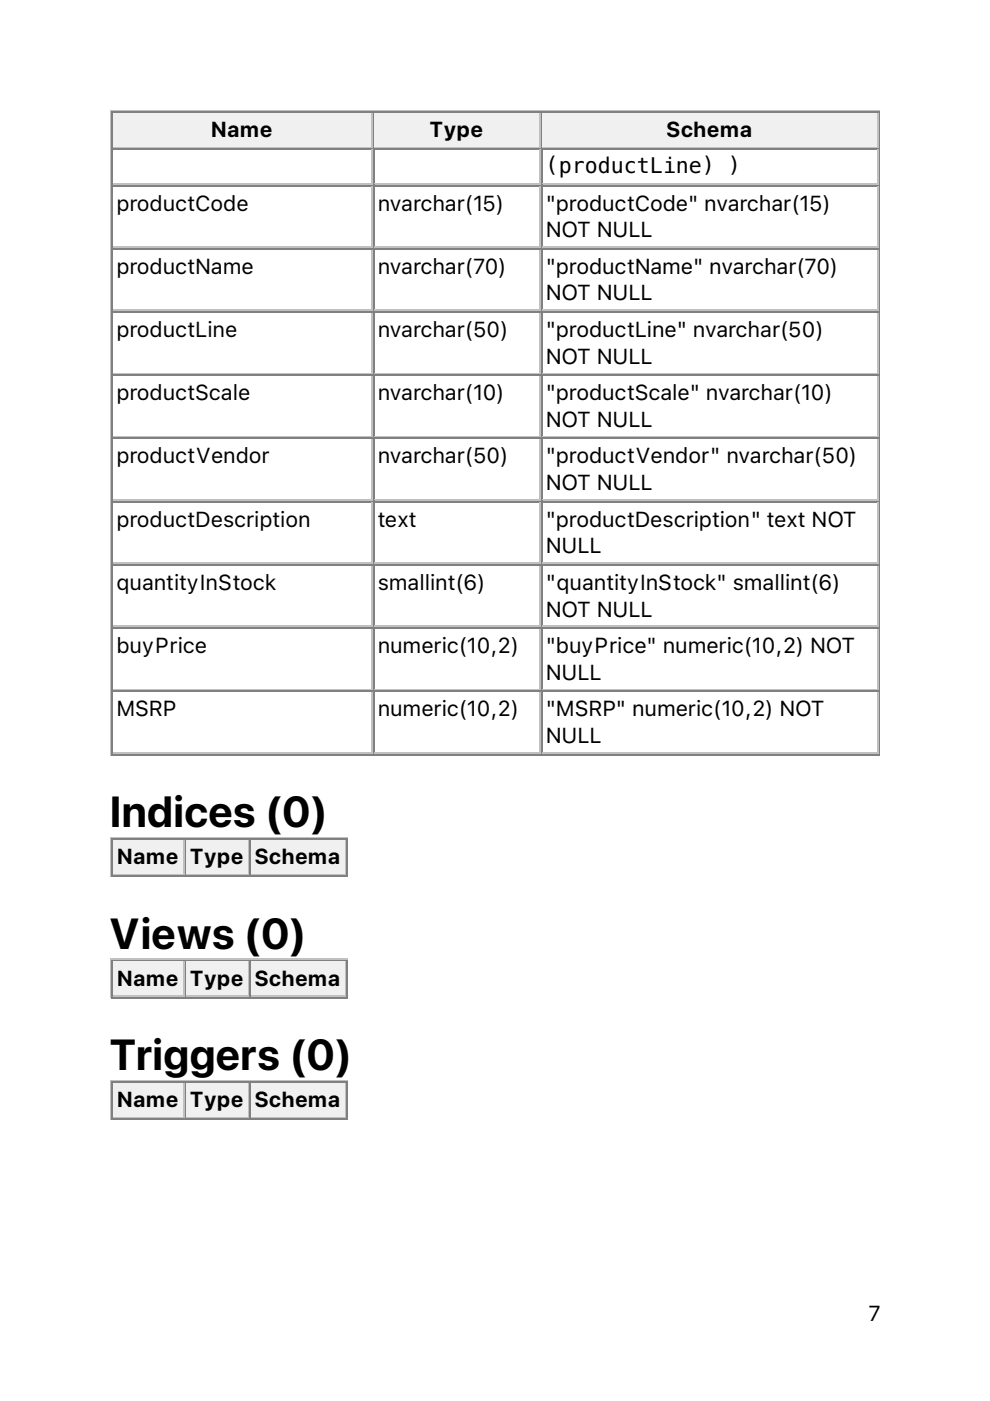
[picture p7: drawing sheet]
<svg xmlns="http://www.w3.org/2000/svg" width="210mm" height="297mm" viewBox="0 0 210 297" stroke-linecap="round" stroke-linejoin="round" font-family="sans-serif">
<defs><g id="words">
<g font-size="9.2">
<text x="23.3" y="175.4">Indices (0)</text>
<text x="23.3" y="201.1">Views (0)</text>
<text x="23.3" y="226.9">Triggers (0)</text>
</g>
<g font-size="4.6">
<text x="44.8" y="29.1">Name</text>
<text x="91.1" y="29.1">Type</text>
<text x="141.3" y="29.1">Schema</text>
<text x="115.7" y="36.7">(productLine) )</text>
<text x="24.7" y="44.6">productCode</text>
<text x="80.1" y="44.6">nvarchar(15)</text>
<text x="115.7" y="44.6">&quot;productCode&quot; nvarchar(15)</text>
<text x="115.7" y="50.3">NOT NULL</text>
<text x="24.7" y="58.1">productName</text>
<text x="80.1" y="58.1">nvarchar(70)</text>
<text x="115.7" y="58.1">&quot;productName&quot; nvarchar(70)</text>
<text x="115.7" y="63.7">NOT NULL</text>
<text x="24.7" y="71.5">productLine</text>
<text x="80.1" y="71.5">nvarchar(50)</text>
<text x="115.7" y="71.5">&quot;productLine&quot; nvarchar(50)</text>
<text x="115.7" y="77.1">NOT NULL</text>
<text x="24.7" y="84.9">productScale</text>
<text x="80.1" y="84.9">nvarchar(10)</text>
<text x="115.7" y="84.9">&quot;productScale&quot; nvarchar(10)</text>
<text x="115.7" y="90.5">NOT NULL</text>
<text x="24.7" y="98.3">productVendor</text>
<text x="80.1" y="98.3">nvarchar(50)</text>
<text x="115.7" y="98.3">&quot;productVendor&quot; nvarchar(50)</text>
<text x="115.7" y="103.9">NOT NULL</text>
<text x="24.7" y="111.7">productDescription</text>
<text x="80.1" y="111.7">text</text>
<text x="115.7" y="111.7">&quot;productDescription&quot; text NOT</text>
<text x="115.7" y="117.3">NULL</text>
<text x="24.7" y="125.1">quantityInStock</text>
<text x="80.1" y="125.1">smallint(6)</text>
<text x="115.7" y="125.1">&quot;quantityInStock&quot; smallint(6)</text>
<text x="115.7" y="130.7">NOT NULL</text>
<text x="24.7" y="138.5">buyPrice</text>
<text x="80.1" y="138.5">numeric(10,2)</text>
<text x="115.7" y="138.5">&quot;buyPrice&quot; numeric(10,2) NOT</text>
<text x="115.7" y="144.1">NULL</text>
<text x="24.7" y="151.9">MSRP</text>
<text x="80.1" y="151.9">numeric(10,2)</text>
<text x="115.7" y="151.9">&quot;MSRP&quot; numeric(10,2) NOT</text>
<text x="115.7" y="157.5">NULL</text>
<text x="24.8" y="183.3">Name</text>
<text x="40.3" y="183.3">Type</text>
<text x="54" y="183.3">Schema</text>
<text x="24.8" y="209">Name</text>
<text x="40.3" y="209">Type</text>
<text x="54" y="209">Schema</text>
<text x="24.8" y="234.8">Name</text>
<text x="40.3" y="234.8">Type</text>
<text x="54" y="234.8">Schema</text>
<text x="184.1" y="280.1">7</text>
</g>
</g></defs>
<path d="M23.5 23.3v136.9M23.6 23.5h163M24 31.2h55M78.8 24v7" fill="none" stroke="#c0c0c0" stroke-width=".35"/>
<path d="M23.8 23.6v7.8M24 23.8h55M186.4 23.6v136.2M23.6 160h163" fill="none" stroke="#808080" stroke-width=".35"/>
<g fill="#f0f0f0">
<path d="M24 24h54.7v7h-54.7z"/>
<path d="M44.4 24.7h13.8v5.6h-13.8z"/>
</g>
<path d="M79.2 23.6v7.8M79.4 23.8h35.3" fill="none" stroke="#808080" stroke-width=".35"/>
<path d="M79.4 31.2h35.3M114.5 24v7" fill="none" stroke="#c0c0c0" stroke-width=".35"/>
<g fill="#f0f0f0">
<path d="M79.4 24h34.9v7h-34.9z"/>
<path d="M91 24.7h11.7v5.6h-11.7z"/>
</g>
<path d="M114.8 23.6v7.8M115 23.8h71.3" fill="none" stroke="#808080" stroke-width=".35"/>
<path d="M115 31.2h71.3M186.1 24v7" fill="none" stroke="#c0c0c0" stroke-width=".35"/>
<g fill="#f0f0f0">
<path d="M115 24h70.9v7h-70.9z"/>
<path d="M141.1 24.7h18.7v5.6h-18.7z"/>
</g>
<g fill="none" stroke="#808080" stroke-width=".35">
<path d="M23.8 31.4v128.4M24 31.6h55M24 39.3h55M79.2 31.4v128.4M79.4 31.6h35.3M79.4 39.3h35.3M114.8 31.4v128.4M115 31.6h71.3M115 39.3h71.3M24 52.7h55M79.4 52.7h35.3M115 52.7h71.3"/>
<path d="M24 66.1h55M24 79.6h55M79.4 66.1h35.3M79.4 79.6h35.3M115 66.1h71.3M115 79.6h71.3M24 93h55M79.4 93h35.3M115 93h71.3M24 106.4h55M24 119.8h55M79.4 106.4h35.3"/>
<path d="M79.4 119.8h35.3M115 106.4h71.3M115 119.8h71.3M24 133.2h55M79.4 133.2h35.3M115 133.2h71.3M24 146.6h55M79.4 146.6h35.3M115 146.6h71.3M23.8 177.8v7.8M24 178h15.2M73.6 177.8v7.8"/>
<path d="M23.6 185.7h50.1"/>
</g>
<g fill="none" stroke="#c0c0c0" stroke-width=".35">
<path d="M24 39h55M78.8 31.8v7M78.8 39.5v12.7M79.4 39h35.3M114.5 31.8v7M114.5 39.5v12.7M115 39h71.3M186.1 31.8v7M186.1 39.5v12.7M24 52.4h55M78.8 52.9v12.7M79.4 52.4h35.3"/>
<path d="M114.5 52.9v12.7M115 52.4h71.3M186.1 52.9v12.7M24 65.8h55M24 79.2h55M78.8 66.3v12.7M78.8 79.7v12.7M79.4 65.8h35.3M79.4 79.2h35.3M114.5 66.3v12.7M114.5 79.7v12.7M115 65.8h71.3"/>
<path d="M115 79.2h71.3M186.1 66.3v12.7M186.1 79.7v12.7M24 92.6h55M78.8 93.1v12.7M79.4 92.6h35.3M114.5 93.1v12.7M115 92.6h71.3M186.1 93.1v12.7M24 106h55M24 119.4h55M78.8 106.5v12.7"/>
<path d="M78.8 119.9v12.7M79.4 106h35.3M79.4 119.4h35.3M114.5 106.5v12.7M114.5 119.9v12.7M115 106h71.3M115 119.4h71.3M186.1 106.5v12.7M186.1 119.9v12.7M24 132.8h55M78.8 133.3v12.7M79.4 132.8h35.3"/>
<path d="M114.5 133.3v12.7M115 132.8h71.3M186.1 133.3v12.7M24 146.2h55M24 159.6h55M78.8 146.8v12.7M79.4 146.2h35.3M79.4 159.6h35.3M114.5 146.8v12.7M115 146.2h71.3M115 159.6h71.3M186.1 146.8v12.7"/>
<path d="M23.5 177.4v8.5M23.6 177.6h50.1M39 178.2v7M24 185.4h15.2"/>
</g>
<g fill="#f0f0f0">
<path d="M24 178.2h14.8v7h-14.8z"/>
<path d="M24.7 178.9h13.4v5.6h-13.4z"/>
</g>
<path d="M39.3 177.8v7.8M39.5 178h13.4" fill="none" stroke="#808080" stroke-width=".35"/>
<path d="M52.7 178.2v7M39.5 185.4h13.4" fill="none" stroke="#c0c0c0" stroke-width=".35"/>
<g fill="#f0f0f0">
<path d="M39.5 178.2h13.1v7h-13.1z"/>
<path d="M40.2 178.9h11.7v5.6h-11.7z"/>
</g>
<path d="M53.1 177.8v7.8M53.3 178h20.1" fill="none" stroke="#808080" stroke-width=".35"/>
<path d="M73.2 178.2v7M53.3 185.4h20.1" fill="none" stroke="#c0c0c0" stroke-width=".35"/>
<g fill="#f0f0f0">
<path d="M53.3 178.2h19.7v7h-19.7z"/>
<path d="M54 178.9h18.3v5.6h-18.3z"/>
</g>
<path d="M23.5 203.2v8.5M23.6 203.4h50.1M24 211.1h15.2M39 203.9v7.1" fill="none" stroke="#c0c0c0" stroke-width=".35"/>
<path d="M23.6 211.5h50.1M23.8 203.6v7.7M24 203.7h15.2M73.6 203.6v7.7" fill="none" stroke="#808080" stroke-width=".35"/>
<g fill="#f0f0f0">
<path d="M24 203.9h14.8v7.1h-14.8z"/>
<path d="M24.7 204.6h13.4v5.7h-13.4z"/>
</g>
<path d="M39.3 203.6v7.7M39.5 203.7h13.4" fill="none" stroke="#808080" stroke-width=".35"/>
<path d="M39.5 211.1h13.4M52.7 203.9v7.1" fill="none" stroke="#c0c0c0" stroke-width=".35"/>
<g fill="#f0f0f0">
<path d="M39.5 203.9h13.1v7.1h-13.1z"/>
<path d="M40.2 204.6h11.7v5.7h-11.7z"/>
</g>
<path d="M53.1 203.6v7.7M53.3 203.7h20.1" fill="none" stroke="#808080" stroke-width=".35"/>
<path d="M53.3 211.1h20.1M73.2 203.9v7.1" fill="none" stroke="#c0c0c0" stroke-width=".35"/>
<g fill="#f0f0f0">
<path d="M53.3 203.9h19.7v7.1h-19.7z"/>
<path d="M54 204.6h18.3v5.7h-18.3z"/>
</g>
<path d="M23.5 229v8.4M23.6 229.1h50.1M24 236.9h15.2M39 229.7v7" fill="none" stroke="#c0c0c0" stroke-width=".35"/>
<path d="M23.6 237.2h50.1M23.8 229.3v7.8M24 229.5h15.2M73.6 229.3v7.8" fill="none" stroke="#808080" stroke-width=".35"/>
<g fill="#f0f0f0">
<path d="M24 229.7h14.8v7h-14.8z"/>
<path d="M24.7 230.4h13.4v5.6h-13.4z"/>
</g>
<path d="M39.3 229.3v7.8M39.5 229.5h13.4" fill="none" stroke="#808080" stroke-width=".35"/>
<path d="M39.5 236.9h13.4M52.7 229.7v7" fill="none" stroke="#c0c0c0" stroke-width=".35"/>
<g fill="#f0f0f0">
<path d="M39.5 229.7h13.1v7h-13.1z"/>
<path d="M40.2 230.4h11.7v5.6h-11.7z"/>
</g>
<path d="M53.1 229.3v7.8M53.3 229.5h20.1" fill="none" stroke="#808080" stroke-width=".35"/>
<path d="M53.3 236.9h20.1M73.2 229.7v7" fill="none" stroke="#c0c0c0" stroke-width=".35"/>
<g fill="#f0f0f0">
<path d="M53.3 229.7h19.7v7h-19.7z"/>
<path d="M54 230.4h18.3v5.6h-18.3z"/>
</g>
<use href="#words"/>
</svg>
